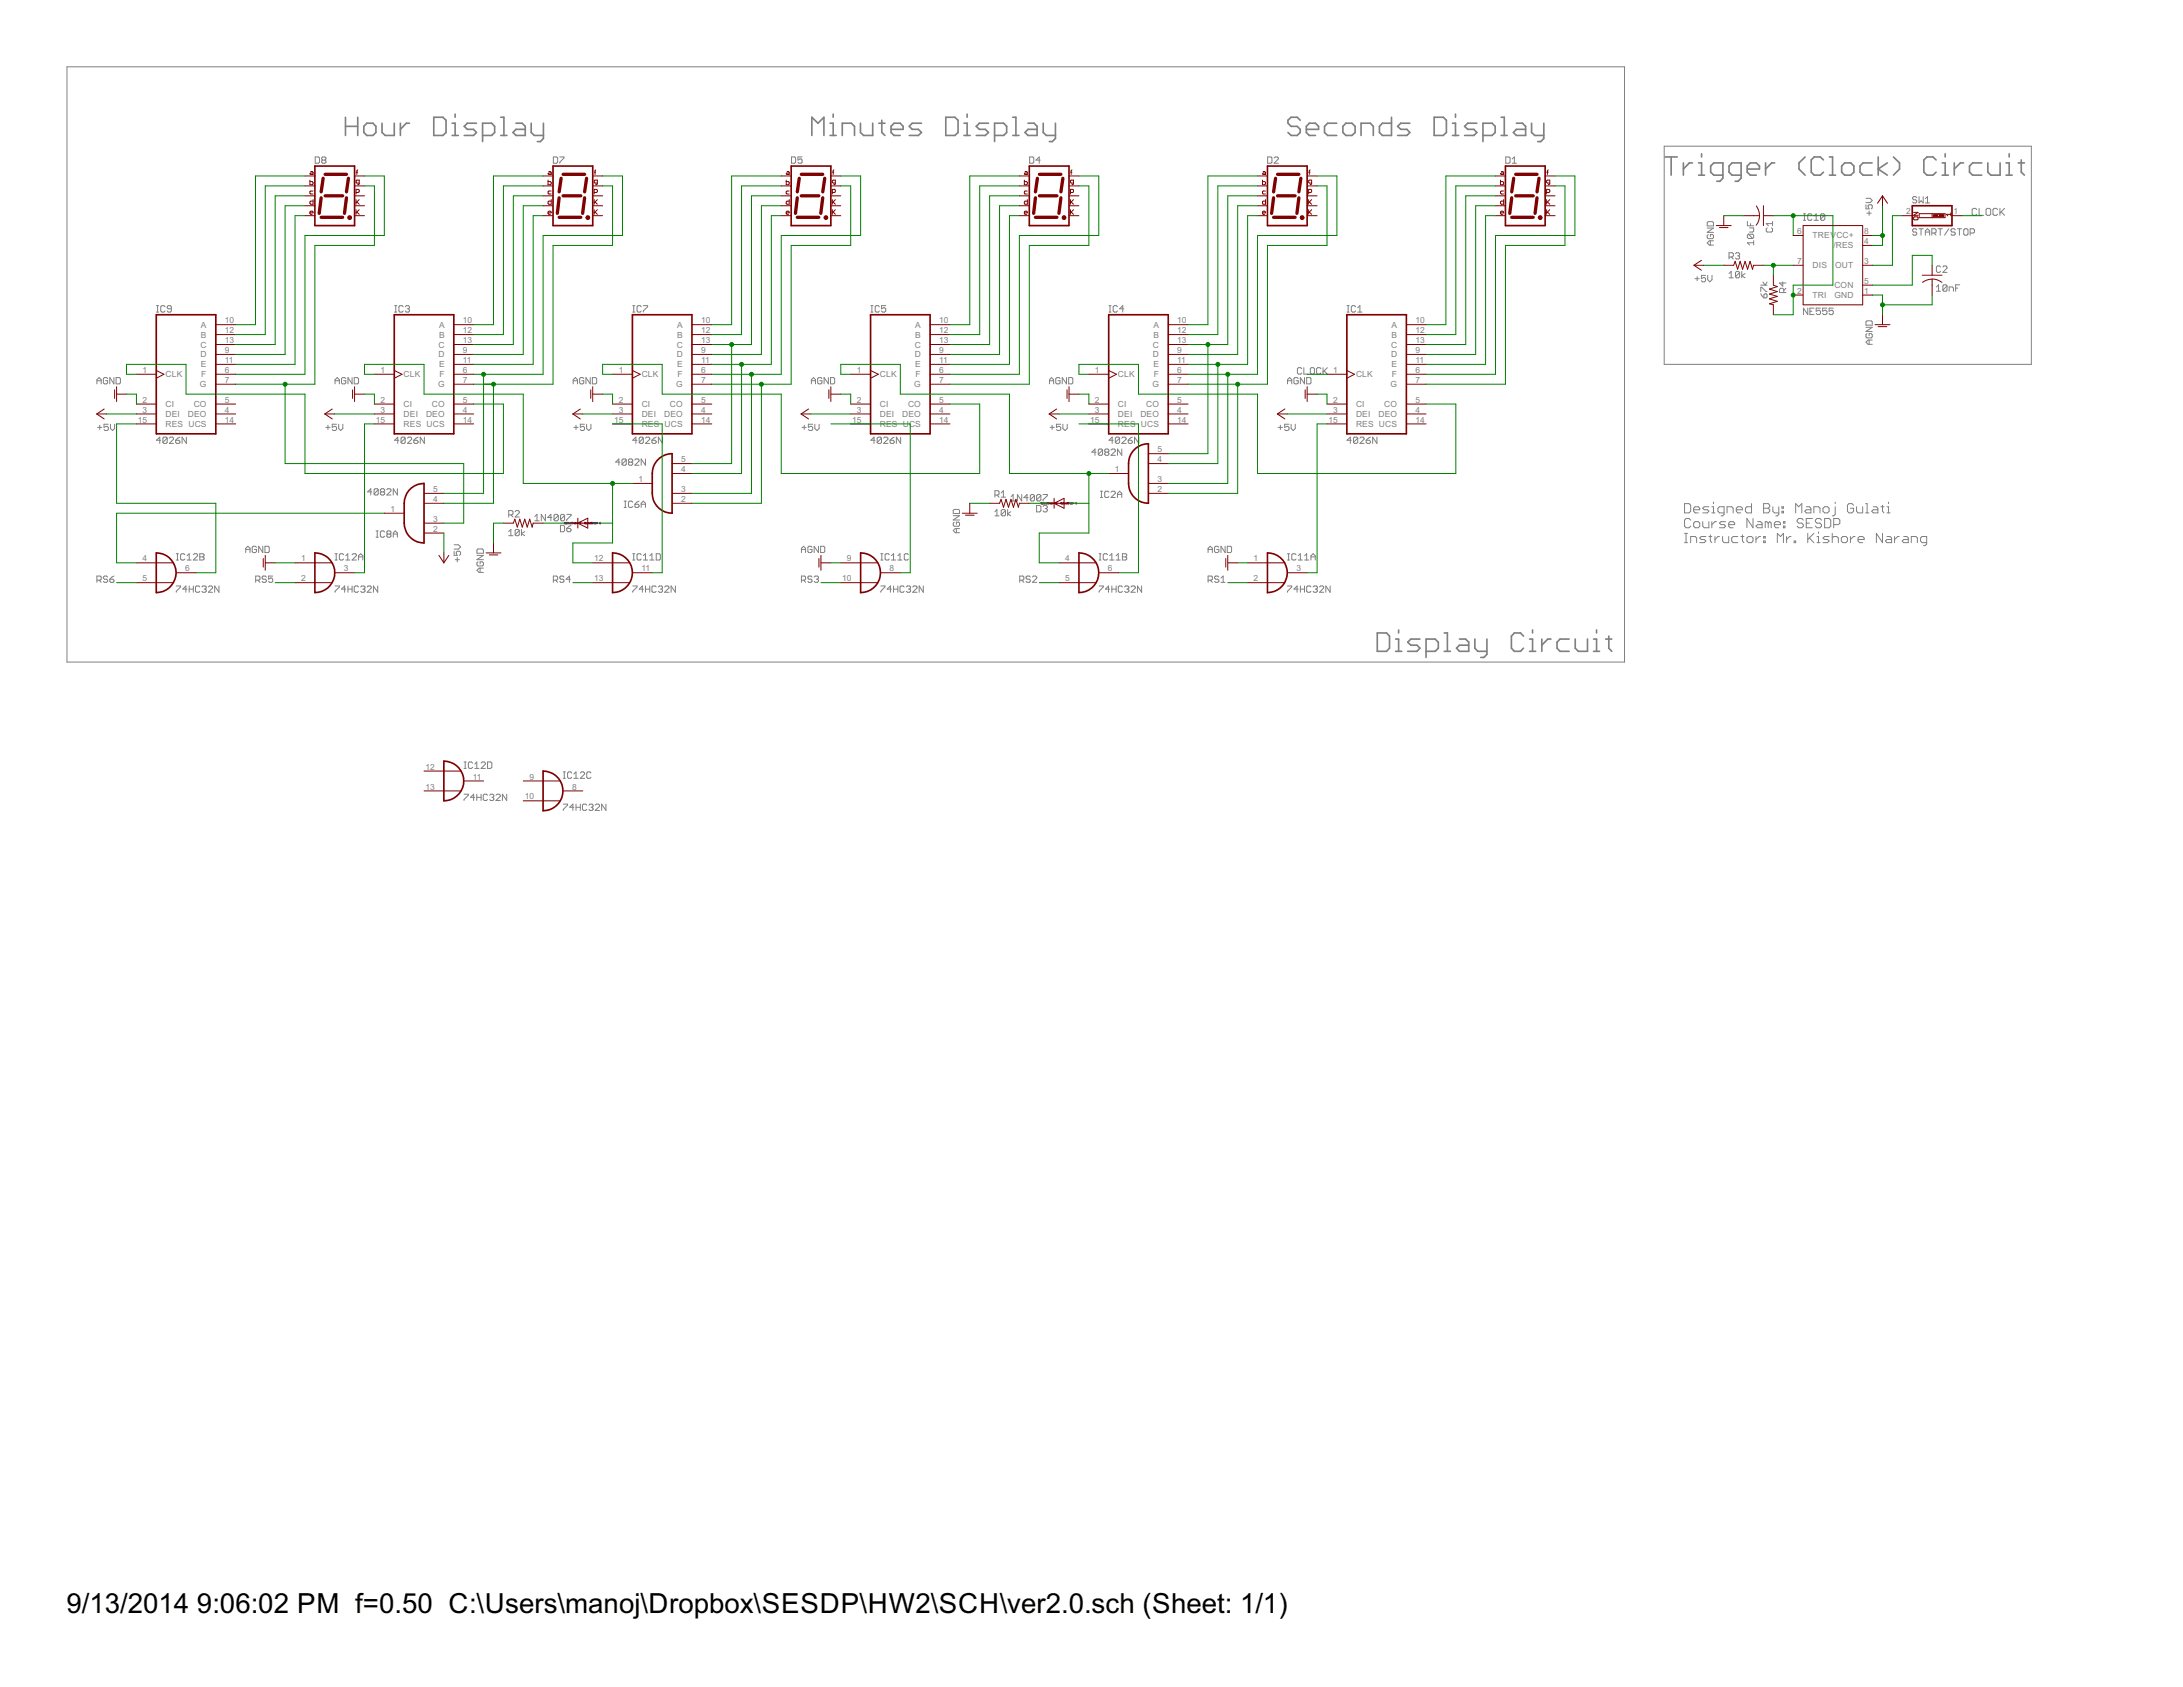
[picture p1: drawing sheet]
<svg xmlns="http://www.w3.org/2000/svg" width="279mm" height="216mm" viewBox="0 0 279 216" stroke-linecap="round" stroke-linejoin="round" font-family="sans-serif">
<defs><g id="words">
<g font-size="4">
<text x="8.5" y="206.4">9/13/2014</text>
<text x="25.2" y="206.4">9:06:02 PM f=0.50 C:\Users\manoj\Dropbox\SESDP\HW2\SCH\ver2.0.sch (Sheet: 1/1)</text>
</g>
<g font-size="1.2" fill="#808080">
<text x="230" y="30">6</text>
<text x="238.6" y="30">8</text>
<text x="244" y="27.4">2</text>
<text x="250" y="27.4">1</text>
<text x="230" y="33.8">7</text>
<text x="232" y="30.5">TREVCC+</text>
<text x="232" y="34.3">DIS</text>
<text x="234.7" y="31.8">/RES</text>
<text x="234.9" y="34.3">OUT</text>
<text x="238.6" y="33.8">3</text>
<text x="238.6" y="31.2">4</text>
<text x="25.7" y="41.9">A</text>
<text x="28.8" y="41.4">10</text>
<text x="56.2" y="41.9">A</text>
<text x="59.3" y="41.4">10</text>
<text x="86.7" y="41.9">A</text>
<text x="89.7" y="41.4">10</text>
<text x="117.1" y="41.9">A</text>
<text x="120.2" y="41.4">10</text>
<text x="147.6" y="41.9">A</text>
<text x="150.7" y="41.4">10</text>
<text x="178.1" y="41.9">A</text>
<text x="181.2" y="41.4">10</text>
<text x="230" y="37.6">2</text>
<text x="232" y="38.1">TRI</text>
<text x="234.8" y="38.1">GND</text>
<text x="234.8" y="36.9">CON</text>
<text x="238.6" y="37.6">1</text>
<text x="238.6" y="36.3">5</text>
<text x="18.2" y="47.7">1</text>
<text x="25.7" y="45.7">D</text>
<text x="25.7" y="44.5">C</text>
<text x="25.7" y="47">E</text>
<text x="25.7" y="43.2">B</text>
<text x="28.8" y="47.7">6</text>
<text x="28.8" y="45.2">9</text>
<text x="28.8" y="46.5">11</text>
<text x="28.8" y="42.7">12</text>
<text x="28.8" y="43.9">13</text>
<text x="48.7" y="47.7">1</text>
<text x="56.1" y="45.7">D</text>
<text x="56.1" y="44.5">C</text>
<text x="56.2" y="47">E</text>
<text x="56.2" y="43.2">B</text>
<text x="59.3" y="47.7">6</text>
<text x="59.3" y="45.2">9</text>
<text x="59.3" y="46.5">11</text>
<text x="59.3" y="42.7">12</text>
<text x="59.3" y="43.9">13</text>
<text x="79.2" y="47.7">1</text>
<text x="86.6" y="45.7">D</text>
<text x="86.6" y="44.5">C</text>
<text x="86.7" y="47">E</text>
<text x="86.7" y="43.2">B</text>
<text x="89.7" y="47.7">6</text>
<text x="89.7" y="45.2">9</text>
<text x="89.7" y="46.5">11</text>
<text x="89.7" y="42.7">12</text>
<text x="89.7" y="43.9">13</text>
<text x="109.7" y="47.7">1</text>
<text x="117.1" y="45.7">D</text>
<text x="117.1" y="44.5">C</text>
<text x="117.1" y="47">E</text>
<text x="117.1" y="43.2">B</text>
<text x="120.2" y="47.7">6</text>
<text x="120.2" y="45.2">9</text>
<text x="120.2" y="46.5">11</text>
<text x="120.2" y="42.7">12</text>
<text x="120.2" y="43.9">13</text>
<text x="140.1" y="47.7">1</text>
<text x="147.6" y="45.7">D</text>
<text x="147.6" y="44.5">C</text>
<text x="147.6" y="47">E</text>
<text x="147.6" y="43.2">B</text>
<text x="150.7" y="47.7">6</text>
<text x="150.7" y="45.2">9</text>
<text x="150.7" y="46.5">11</text>
<text x="150.7" y="42.7">12</text>
<text x="150.7" y="43.9">13</text>
<text x="170.6" y="47.7">1</text>
<text x="178" y="45.7">D</text>
<text x="178" y="44.5">C</text>
<text x="178.1" y="47">E</text>
<text x="178.1" y="43.2">B</text>
<text x="181.2" y="47.7">6</text>
<text x="181.2" y="45.2">9</text>
<text x="181.2" y="46.5">11</text>
<text x="181.2" y="42.7">12</text>
<text x="181.2" y="43.9">13</text>
<text x="18.2" y="51.5">2</text>
<text x="18.2" y="52.8">3</text>
<text x="21.2" y="48.3">CLK</text>
<text x="21.2" y="52.1">CI</text>
<text x="21.2" y="53.4">DEI</text>
<text x="24" y="53.4">DEO</text>
<text x="24.8" y="52.1">CO</text>
<text x="25.6" y="49.6">G</text>
<text x="25.8" y="48.3">F</text>
<text x="28.8" y="52.8">4</text>
<text x="28.8" y="51.5">5</text>
<text x="28.8" y="49">7</text>
<text x="48.7" y="51.5">2</text>
<text x="48.7" y="52.8">3</text>
<text x="51.7" y="48.3">CLK</text>
<text x="51.7" y="52.1">CI</text>
<text x="51.7" y="53.4">DEI</text>
<text x="54.5" y="53.4">DEO</text>
<text x="55.3" y="52.1">CO</text>
<text x="56.1" y="49.6">G</text>
<text x="56.2" y="48.3">F</text>
<text x="59.3" y="52.8">4</text>
<text x="59.3" y="51.5">5</text>
<text x="59.3" y="49">7</text>
<text x="79.2" y="51.5">2</text>
<text x="79.2" y="52.8">3</text>
<text x="82.1" y="48.3">CLK</text>
<text x="82.1" y="52.1">CI</text>
<text x="82.1" y="53.4">DEI</text>
<text x="85" y="53.4">DEO</text>
<text x="85.7" y="52.1">CO</text>
<text x="86.5" y="49.6">G</text>
<text x="86.7" y="48.3">F</text>
<text x="89.7" y="52.8">4</text>
<text x="89.7" y="51.5">5</text>
<text x="89.7" y="49">7</text>
<text x="109.7" y="51.5">2</text>
<text x="109.7" y="52.8">3</text>
<text x="112.6" y="48.3">CLK</text>
<text x="112.6" y="52.1">CI</text>
<text x="112.6" y="53.4">DEI</text>
<text x="115.5" y="53.4">DEO</text>
<text x="116.2" y="52.1">CO</text>
<text x="117" y="49.6">G</text>
<text x="117.2" y="48.3">F</text>
<text x="120.2" y="52.8">4</text>
<text x="120.2" y="51.5">5</text>
<text x="120.2" y="49">7</text>
<text x="140.1" y="51.5">2</text>
<text x="140.1" y="52.8">3</text>
<text x="143.1" y="48.3">CLK</text>
<text x="143.1" y="52.1">CI</text>
<text x="143.1" y="53.4">DEI</text>
<text x="146" y="53.4">DEO</text>
<text x="146.7" y="52.1">CO</text>
<text x="147.5" y="49.6">G</text>
<text x="147.7" y="48.3">F</text>
<text x="150.7" y="52.8">4</text>
<text x="150.7" y="51.5">5</text>
<text x="150.7" y="49">7</text>
<text x="170.6" y="51.5">2</text>
<text x="170.6" y="52.8">3</text>
<text x="173.6" y="48.3">CLK</text>
<text x="173.6" y="52.1">CI</text>
<text x="173.6" y="53.4">DEI</text>
<text x="176.4" y="53.4">DEO</text>
<text x="177.2" y="52.1">CO</text>
<text x="178" y="49.6">G</text>
<text x="178.1" y="48.3">F</text>
<text x="181.2" y="52.8">4</text>
<text x="181.2" y="51.5">5</text>
<text x="181.2" y="49">7</text>
<text x="17.6" y="54.1">15</text>
<text x="21.2" y="54.6">RES UCS</text>
<text x="28.8" y="54.1">14</text>
<text x="48.1" y="54.1">15</text>
<text x="51.7" y="54.6">RES UCS</text>
<text x="59.3" y="54.1">14</text>
<text x="78.6" y="54.1">15</text>
<text x="82.1" y="54.6">RES</text>
<text x="85.1" y="54.6">UCS</text>
<text x="87.2" y="59.2">5</text>
<text x="89.7" y="54.1">14</text>
<text x="109.1" y="54.1">15</text>
<text x="112.6" y="54.6">RES UCS</text>
<text x="120.2" y="54.1">14</text>
<text x="139.5" y="54.1">15</text>
<text x="143.1" y="54.6">RES</text>
<text x="146" y="54.6">UCS</text>
<text x="148.1" y="59.2">4</text>
<text x="148.1" y="57.9">5</text>
<text x="150.7" y="54.1">14</text>
<text x="170" y="54.1">15</text>
<text x="173.6" y="54.6">RES UCS</text>
<text x="181.2" y="54.1">14</text>
<text x="50" y="65.5">1</text>
<text x="55.4" y="64.2">4</text>
<text x="55.4" y="63">5</text>
<text x="81.7" y="61.7">1</text>
<text x="87.2" y="64.2">2</text>
<text x="87.2" y="63">3</text>
<text x="87.2" y="60.4">4</text>
<text x="142.7" y="60.4">1</text>
<text x="148.1" y="63">2</text>
<text x="148.1" y="61.7">3</text>
<text x="18.2" y="71.8">4</text>
<text x="38.5" y="71.8">1</text>
<text x="55.4" y="68">2</text>
<text x="55.4" y="66.8">3</text>
<text x="76.1" y="71.8">12</text>
<text x="108.4" y="71.8">9</text>
<text x="136.3" y="71.8">4</text>
<text x="160.5" y="71.8">1</text>
<text x="18.2" y="74.4">5</text>
<text x="23.7" y="73.1">6</text>
<text x="38.5" y="74.4">2</text>
<text x="44" y="73.1">3</text>
<text x="76.1" y="74.4">13</text>
<text x="82.1" y="73.1">11</text>
<text x="107.8" y="74.4">10</text>
<text x="113.9" y="73.1">8</text>
<text x="136.3" y="74.4">5</text>
<text x="141.8" y="73.1">6</text>
<text x="160.5" y="74.4">2</text>
<text x="165.9" y="73.1">3</text>
<text x="54.5" y="98.5">12</text>
<text x="54.5" y="101">13</text>
<text x="60.5" y="99.8">11</text>
<text x="67.8" y="99.8">9</text>
<text x="73.2" y="101">8</text>
<text x="67.2" y="102.3">10</text>
</g>
</g></defs>
<g fill="none" stroke="#800080" stroke-width=".13">
<path d="M72.4 66.9h-.1l.1 .1h-.1M72.5 67h.1v-.1h-.1v.2M72.6 66.9v.1M72.7 66.8h.1M72.9 66.9l-.1 .1h.1M73 67h.1l-.1-.1v.1M73.2 66.8l.1 .1-.1 .1zM73.3 66.9v.1M73.4 66.9l-.1 .1M73.6 66.8v.2h-.1v-.1h.1M73.7 67h.1v-.1l-.1 .1h.1M73.9 66.9v.1"/>
<path d="M73.9 66.9h.1M74.2 66.9h.1l-.1 .1h.1M74.9 66.9h-.1l.1 .1h-.1M75 67h.1v-.1h-.1v.2M75.2 67h.1M75.2 66.9v.1M75.2 66.8h.1M75.4 66.9l-.1 .1h.1M75.5 67h.1v-.1l-.1 .1h.1M75.7 66.8l.1 .1v.1h-.1zM75.9 66.9v.1M75.9 66.9h.1"/>
<path d="M76.2 66.8v.2h-.1v-.1h.1M76.2 67h.1v-.1l-.1 .1h.1M76.4 66.9v.1M76.5 66.9l-.1 .1M76.8 67h.1M76.8 66.9v-.1v.2M133.3 64.3l-.1 .1 .1 .1h-.1M133.4 64.5l.1-.1h-.1v.2M133.6 64.5h.1M133.6 64.4v.1M133.6 64.3h.1M133.9 64.4h-.2l.2 .1"/>
<path d="M133.9 64.4h.1h-.1l.1 .1M134.1 64.3h.1v.2h-.1zM134.3 64.4v.1M134.4 64.4h-.1M134.6 64.3v.2h-.2l.2-.1M134.6 64.4h.1h-.1l.1 .1M134.8 64.4v.1M134.9 64.4h-.1M135.1 64.3h.2l-.2 .2h.2M135.9 64.3h-.1v.1l.1 .1h-.1M136 64.5l.1-.1h-.1v.2M136.1 64.5h.1"/>
<path d="M136.1 64.4l.1 .1M136.2 64.3h.1M136.4 64.4h-.1l.1 .1M136.4 64.4h.2h-.1h-.1l.1 .1M136.6 64.3h.1v.2h-.1zM136.8 64.4v.1M136.9 64.4h-.1M137.1 64.3v.2h-.1l.1-.1M137.2 64.4h.1h-.1l.1 .1M137.4 64.4v.1M137.5 64.4h-.1M137.7 64.5h.1"/>
<path d="M137.7 64.4l.1-.1v.2"/>
</g>
<g fill="none" stroke="#808080" stroke-width=".13">
<path d="M8.6 8.6h199.3v76.1h-199.3zM213 18.7h47v27.9h-47zM20 39.9h.3M20 39.1h.3M20.2 39.1v.8M21.1 39.3l-.1-.2h-.3l-.1 .2v.5l.1 .1h.3l.1-.1M21.9 39.5h-.4l-.1-.1 .1-.3h.3l.1 .2v.5l-.1 .1h-.3l-.1-.1M40.3 20.1h.4l.2 .1v.6l-.2 .1h-.4zM41.3 20.5l-.1 .1 .1 .3h.3l.1-.1v-.2l-.1-.1M41.3 20.5l-.1-.2 .1-.2h.3l.1 .1-.1 .3M41.3 20.5h.3M50.5 39.9h.3"/>
<path d="M50.5 39.1h.3M50.7 39.1v.8M51.6 39.3l-.1-.2h-.3l-.1 .2v.5l.1 .1h.3l.1-.1M51.9 39.3l.1-.2h.3l.1 .2-.1 .2M52.1 39.5h.2M52.3 39.5l.1 .2-.1 .2h-.3l-.1-.1M70.8 20.1h.4l.2 .1v.6l-.2 .1h-.4zM71.6 20.1h.6v.1l-.6 .6v.1M81 39.9h.3M81 39.1h.3M81.1 39.1v.8M82.1 39.3l-.2-.2h-.2l-.2 .2v.5l.2 .1h.2l.2-.1"/>
<path d="M82.3 39.1h.6v.2l-.6 .5v.1M101.3 20.1h.4l.1 .1v.6l-.1 .1h-.4zM102.7 20.1h-.6v.4l.3-.2h.1l.2 .2v.3l-.2 .1h-.2l-.2-.1M111.5 39.9h.2M111.5 39.1h.2M111.6 39.1v.8M112.5 39.3l-.1-.2h-.3l-.1 .2v.5l.1 .1h.3l.1-.1M113.4 39.1h-.6v.4l.3-.1 .3 .1v.3l-.2 .1h-.2l-.2-.1M131.8 20.1h.4l.1 .1v.6l-.1 .1h-.4zM133.1 20.5h-.5l.4-.4v.8M141.9 39.9h.3M141.9 39.1h.3"/>
<path d="M142.1 39.1v.8M143 39.3l-.1-.2h-.3l-.1 .2v.5l.1 .1h.3l.1-.1M143.8 39.5h-.5l.4-.4v.8M162.2 20.1h.5l.1 .1v.6l-.1 .1h-.5zM163.1 20.2l.1-.1h.3l.1 .1v.1l-.5 .6h.5M172.4 39.9h.3M172.4 39.1h.3M172.6 39.1v.8M173.5 39.3l-.1-.2h-.3l-.1 .2v.5l.1 .1h.3l.1-.1M173.8 39.9h.5M173.8 39.4l.3-.3v.8M192.7 20.1h.4l.2 .1v.6l-.2 .1h-.4z"/>
<path d="M193.5 20.9h.6M193.5 20.3l.3-.2v.8M216.9 35.7h.6M217.2 35.4v.5M218.3 35.2h-.5v.5l.2-.2 .3 .2v.2l-.1 .2h-.3l-.1-.2M218.5 29.2h.8l-.8 .5h.8M218.6 35.2v.6l.2 .3 .3-.3v-.6M218.6 30l-.1 .1v.3l.1 .1h.6l.1-.1v-.3l-.1-.1h-.3v.3M218.6 28.4h.6l.1 .1v.4h-.8v-.4zM218.9 30.8v.6M219.3 30.8h-.5l-.3 .3 .3 .3h.5M221.3 35l.3-.3v.9"/>
<path d="M221.3 35.6h.5M221.3 32.9h.4l.1-.2v-.2l-.1-.2h-.4v.8M221.6 32.9l.2 .2M222.1 32.5l.1-.2h.3l.2 .2-.2 .2M222.4 32.7h.1M222.5 32.7l.2 .2-.2 .2h-.3l-.1-.1M222.7 34.9v.5l-.2 .2h-.3l-.1-.2M222.7 34.9l-.2-.2h-.3l-.1 .2v.5M222.7 34.9l-.6 .5M222.9 34.7v.9M223.4 35l-.5 .3 .5 .3M223.6 28.3v.6h.9"/>
<path d="M223.8 30h.5l.2 .1v.3l-.2 .1M223.8 30l-.2 .1v.3l.2 .1h.5M223.8 30l.5 .5M223.9 29.2h.6v.4l-.2 .1h-.4M224 28.6v.3M224.5 31.1h-.9l.3 .2M224.5 30.8v.5M225.4 37.6l.4 .5M225.4 37.3v-.5h.1l.5 .5h.2M225.4 36.5h.8M225.6 36.1l.3 .4 .3-.4M225.8 37.7l.1-.1 .3 .1v.3l-.2 .1h-.2z"/>
<path d="M226.2 29.2l-.1 .1v.3l.1 .1h.5l.2-.1v-.3l-.2-.1M226.9 28.3v.6M226.9 28.6h-.8l.2 .3M228.2 36.1v.5l-.4-.4h.8M228.3 37.4v-.4l-.1-.1h-.3l-.1 .1v.4h.8M228.6 36.9l-.3 .3M230.8 28.2h.3M230.8 27.4h.3M230.9 27.4v.8M231.4 39.4v.9l-.6-.9v.9M231.6 39.8h.3M231.9 27.5l-.1-.1h-.3l-.1 .1v.5l.1 .2h.3l.1-.2"/>
<path d="M232.2 39.4h-.6v.9h.6M232.2 27.6l.3-.2v.8M232.2 28.2h.5M233 39.4h-.5v.4l.2-.1 .3 .1v.3l-.1 .2h-.3l-.1-.2M233.6 27.5l-.2-.1h-.3l-.1 .1v.5M233.6 27.5v.5l-.2 .2h-.3l-.1-.2M233.6 27.5l-.6 .5M233.8 39.4h-.5v.4l.4-.1 .1 .1v.3l-.1 .2h-.3l-.1-.2M234.6 39.4h-.5v.4l.3-.1 .2 .1v.3l-.1 .2h-.3l-.1-.2M238.8 26.2v.5h.4l-.1-.2 .1-.3h.3l.1 .1v.3l-.1 .1M238.8 25.4h.6l.2 .3-.2 .2h-.6M239 27.3h.5"/>
<path d="M239.2 27v.6M245.3 29.4l-.1-.1h-.3l-.1 .2 .1 .2h.3l.1 .3-.1 .1h-.3l-.1-.1M245.3 25.3l-.1-.1h-.3l-.1 .1 .1 .3h.3l.1 .1-.1 .3h-.3l-.1-.2M245.6 29.3h.5M245.6 25.2v.8l.3-.3 .2 .3v-.8M245.9 29.3v.8M246.4 29.7h.6M246.4 30.1v-.6l.3-.2 .3 .2v.6M246.4 26h.6M246.4 25.4l.3-.2v.8M247.2 29.8h.4l.2-.1v-.3l-.2-.1h-.4v.8M247.5 29.8l.3 .3"/>
<path d="M247.8 36.7l.3-.3v.9M247.8 37.3h.6M248.1 29.3h.5M248.3 29.3v.8M248.4 34.2l-.2-.2h-.2l-.2 .2v.5l.2 .2h.2l.2-.2M248.7 34.2l.1-.2h.3l.1 .2v.1l-.5 .6h.5M249.2 36.6v.5l-.1 .2h-.3l-.1-.2M249.2 36.6l-.1-.2h-.3l-.1 .2v.5M249.2 36.6l-.5 .5M249.4 29.3l-.5 .8M249.5 37.3v-.6h.4l.1 .2v.4M250.3 29.4l-.2-.1h-.3l-.1 .2 .1 .2h.3l.2 .3-.2 .1h-.3l-.1-.1"/>
<path d="M250.3 36.9h.3M250.5 29.3h.6M250.8 29.3v.8M250.8 36.4h-.5v.9M251.5 29.3h.2l.2 .1v.6l-.2 .1h-.2l-.2-.1v-.6zM252.2 29.8h.4l.1-.1v-.3l-.1-.1h-.4v.8M253 26.8l-.1-.1h-.3l-.2 .1v.6l.2 .2h.3l.1-.2M253.3 26.7v.9h.6M254.3 26.7h.3l.2 .1v.6l-.2 .2h-.3l-.1-.2v-.6zM255.7 26.8l-.2-.1h-.3l-.1 .1v.6l.1 .2h.3l.2-.2M256 26.7v.9M256.1 27.1l.5 .5"/>
<path d="M256.6 26.7l-.6 .6M12.4 48.7h.6M12.4 49.1v-.5l.3-.3 .3 .3v.5M12.5 54.7h.5M12.8 54.4v.6M13.8 48.5l-.2-.2h-.2l-.2 .2v.5l.2 .1h.2l.2-.1v-.3h-.3M13.9 54.3h-.6v.4l.3-.1 .3 .1v.3l-.2 .1h-.3l-.1-.1M14.1 54.3v.5l.3 .3 .3-.3v-.5M14.6 48.3v.8l-.5-.8v.8M14.9 48.3h.4l.1 .2v.5l-.1 .1h-.4zM20.6 56.3h-.6l.4-.4v.8M21.4 56.1l-.1-.2h-.3l-.2 .2v.5"/>
<path d="M21.4 56.1v.5l-.1 .1h-.3l-.2-.1M21.4 56.1l-.6 .5M21.7 56.1l.1-.2h.3l.1 .2v.1l-.5 .5h.5M22.5 56.3h.4l.1 .3-.1 .1h-.3l-.1-.1zM23 55.9l-.5 .4M23.9 55.9v.8l-.6-.8v.8M41.7 54.7h.5M42 54.4v.6M42.9 48.7h.5M42.9 49.1v-.5l.3-.3 .2 .3v.5M43.1 54.3h-.6v.4l.3-.1 .3 .1v.3l-.2 .1h-.2l-.2-.1M43.3 54.3v.5l.3 .3 .3-.3v-.5"/>
<path d="M44.3 48.5l-.2-.2h-.3l-.1 .2v.5l.1 .1h.3l.2-.1v-.3h-.3M45.1 48.3v.8l-.6-.8v.8M45.3 48.3h.4l.2 .2v.5l-.2 .1h-.4zM51.1 56.3h-.6l.4-.4v.8M51.9 56.1l-.2-.2h-.2l-.2 .2v.5M51.9 56.1v.5l-.2 .1h-.2l-.2-.1M51.9 56.1l-.6 .5M52.2 56.1l.1-.2h.3l.1 .2v.1l-.5 .5h.5M53 56.3h.4l.1 .3-.1 .1h-.3l-.1-.1zM53.5 55.9l-.5 .4M54.3 55.9v.8l-.5-.8v.8M73.4 48.7h.5"/>
<path d="M73.4 49.1v-.5l.2-.3 .3 .3v.5M73.4 54.7h.6M73.7 54.4v.6M74.7 48.5l-.1-.2h-.3l-.1 .2v.5l.1 .1h.3l.1-.1v-.3h-.2M74.8 54.3h-.5v.4l.4-.1 .1 .1v.3l-.1 .1h-.3l-.1-.1M75.1 54.3v.5l.3 .3 .2-.3v-.5M75.5 48.3v.8l-.5-.8v.8M75.8 48.3h.4l.2 .2v.5l-.2 .1h-.4zM79.3 59.1h-.5l.4-.4v.8M80.2 58.9l-.2-.2h-.2l-.2 .2v.5M80.2 58.9v.5l-.2 .1h-.2l-.2-.1M80.2 58.9l-.6 .5"/>
<path d="M80.6 59.1h.2M80.6 59.1l-.2-.1 .2-.3h.2l.2 .2v.1l-.2 .1M80.6 59.1l-.2 .2 .2 .2h.2l.2-.1v-.1l-.2-.2M81.3 58.9l.1-.2h.3l.1 .2v.1l-.5 .5h.5M81.5 56.3h-.5l.4-.4v.8M82.3 56.1l-.1-.2h-.3l-.1 .2v.5M82.3 56.1v.5l-.1 .1h-.3l-.1-.1M82.3 56.1l-.5 .5M82.6 56.1l.2-.2h.2l.2 .2v.1l-.6 .5h.6M82.6 58.7v.8l-.5-.8v.8M83.4 56.3h.4l.2 .3-.2 .1h-.2l-.2-.1zM84 55.9l-.6 .4"/>
<path d="M84.8 55.9v.8l-.5-.8v.8M102.7 54.7h.5M102.9 54.4v.6M103.8 48.7h.6M103.8 49.1v-.5l.3-.3 .3 .3v.5M104 54.3h-.5v.4l.2-.1 .3 .1v.3l-.1 .1h-.3l-.1-.1M104.3 54.3v.5l.3 .3 .2-.3v-.5M105.2 48.5l-.1-.2h-.3l-.2 .2v.5l.2 .1h.3l.1-.1v-.3h-.3M106 48.3v.8l-.5-.8v.8M106.3 48.3h.4l.1 .2v.5l-.1 .1h-.4zM112 56.3h-.5l.4-.4v.8M112.8 56.1l-.1-.2h-.3l-.1 .2v.5"/>
<path d="M112.8 56.1v.5l-.1 .1h-.3l-.1-.1M112.8 56.1l-.5 .5M113.1 56.1l.1-.2h.3l.1 .2v.1l-.5 .5h.5M113.9 56.3h.4l.1 .3-.1 .1h-.3l-.1-.1zM114.4 55.9l-.5 .4M115.3 55.9v.8l-.6-.8v.8M134.3 48.7h.6M134.3 49.1v-.5l.3-.3 .3 .3v.5M134.4 54.7h.5M134.7 54.4v.6M135.7 48.5l-.1-.2h-.3l-.2 .2v.5l.2 .1h.3l.1-.1v-.3h-.3M135.8 54.3h-.6v.4l.3-.1 .3 .1v.3l-.2 .1h-.2l-.2-.1"/>
<path d="M136 54.3v.5l.3 .3 .3-.3v-.5M136.5 48.3v.8l-.5-.8v.8M136.8 48.3h.4l.1 .2v.5l-.1 .1h-.4zM140.3 57.9h-.6l.4-.4v.8M141.1 57.6l-.1-.1h-.3l-.1 .1v.5M141.1 57.6v.5l-.1 .2h-.3l-.1-.2M141.1 57.6l-.5 .5M141.5 57.9h.3M141.5 57.9l-.1-.2 .1-.2h.3l.1 .1-.1 .3M141.5 57.9l-.1 .1 .1 .3h.3l.1-.2-.1-.2M142.2 57.6l.1-.1h.3l.1 .1v.1l-.5 .6h.5M142.5 56.3h-.6l.4-.4v.8"/>
<path d="M143.3 56.1l-.1-.2h-.3l-.2 .2v.5M143.3 56.1v.5l-.1 .1h-.3l-.2-.1M143.3 56.1l-.6 .5M143.6 56.1l.1-.2h.3l.1 .2v.1l-.5 .5h.5M143.6 57.5v.8l-.6-.8v.8M144.4 56.3h.4l.1 .3-.1 .1h-.3l-.1-.1zM144.9 55.9l-.2 .2-.3 .2M145.8 55.9v.8l-.6-.8v.8M163.6 54.7h.5M163.9 54.4v.6M164.8 49.1v-.5l.3-.3 .2 .3v.5M164.8 48.7h.5"/>
<path d="M165 54.3h-.6v.4l.4-.1 .2 .1v.3l-.2 .1h-.3l-.1-.1M165.2 54.3v.5l.3 .3 .3-.3v-.5M166.2 48.5l-.2-.2h-.3l-.1 .2v.5l.1 .1h.3l.2-.1v-.3h-.3M166.6 47.2l-.1-.1h-.3l-.1 .1v.5l.1 .2h.3l.1-.2M166.9 47.1v.8h.5M167 48.3v.8l-.6-.8v.8M167.2 48.3h.5l.1 .2v.5l-.1 .1h-.5zM167.8 47.1h.3l.1 .1v.5l-.1 .2h-.3l-.1-.2v-.5zM169.1 47.2l-.2-.1h-.2l-.2 .1v.5l.2 .2h.2l.2-.2M169.3 47.1v.8M169.5 47.5l.4 .4M169.9 47.1l-.6 .5"/>
<path d="M173 56.3h-.6l.4-.4v.8M173.8 56.1l-.2-.2h-.2l-.2 .2v.5M173.8 56.1v.5l-.2 .1h-.2l-.2-.1M173.8 56.1l-.6 .5M174.1 56.1l.1-.2h.3l.1 .2v.1l-.5 .5h.5M174.9 56.3h.4l.1 .3-.1 .1h-.3l-.1-.1zM175.4 55.9l-.5 .4M176.2 55.9v.8l-.5-.8v.8M238.8 41.9h.8l-.8 .5h.8M239 42.7l-.2 .1v.3l.2 .1h.5l.1-.1v-.3l-.1-.1h-.3v.3M239 41.1h.5l.1 .1v.4h-.8v-.4zM239.2 43.5v.6"/>
<path d="M239.6 43.5h-.5l-.3 .3 .3 .3h.5M12.4 74.3h.4l.2-.2v-.2l-.2-.2h-.4v.8M12.7 74.3l.3 .2M13.8 73.9l-.2-.2h-.2l-.2 .2 .2 .2h.2l.2 .2v.1l-.2 .1h-.2l-.2-.1M14.1 74.1h.4l.1 .3-.1 .1h-.3l-.1-.1zM14.6 73.7l-.5 .4M22.6 75h.5v.1l-.5 .6v.1M22.6 71.7h.2M22.6 70.9h.2M22.7 70.9v.8M23.7 71l-.2-.1h-.2l-.2 .1v.5l.2 .2h.2l.2-.2M23.9 75.4h-.5l.4-.4v.8"/>
<path d="M23.9 71.1l.3-.2v.8M23.9 71.7h.6M24.2 75.4h.5M24.2 75v.8M24.7 75v.8M24.7 71l.2-.1h.3l.1 .1v.1l-.6 .6h.6M25.6 75.1l-.2-.1h-.2l-.2 .1v.6l.2 .1h.2l.2-.1M25.6 70.9h.4l.1 .1-.1 .3 .1 .1v.1l-.1 .2h-.4zM25.6 71.3h.4M25.8 75.1l.2-.1h.2l.2 .1-.2 .3M26.1 75.4h.1M26.2 75.4l.2 .1v.2l-.2 .1h-.2l-.2-.1"/>
<path d="M26.7 75.1l.1-.1h.3l.1 .1v.1l-.5 .6h.5M28 75v.8l-.5-.8v.8M31.5 70.3h.5M31.5 70.7v-.5l.2-.3 .3 .3v.5M32.7 74.3h.4l.2-.2v-.2l-.2-.2h-.4v.8M32.8 70l-.1-.1h-.3l-.1 .1v.6l.1 .1h.3l.1-.1v-.3h-.2M33 74.3l.3 .2M33.6 69.9v.8l-.5-.8v.8M33.9 69.9h.4l.2 .1v.6l-.2 .1h-.4zM34.1 73.9l-.1-.2h-.3l-.2 .2 .2 .2h.3l.1 .2v.1l-.1 .1h-.3l-.2-.1M34.9 73.7h-.5v.4l.2-.1h.2l.1 .1v.3l-.1 .1h-.3l-.1-.1M42.9 75h.5v.1l-.5 .6v.1"/>
<path d="M42.9 71.7h.3M42.9 70.9h.3M43 70.9v.8M44 71l-.2-.1h-.2l-.2 .1v.5l.2 .2h.2l.2-.2M44.3 75.4h-.6l.4-.4v.8M44.3 71.7h.5M44.3 71.1l.2-.2v.8M44.5 75v.8M44.5 75.4h.6M45.1 75v.8M45.1 71l.1-.1h.3l.1 .1v.1l-.5 .6h.5M45.9 75.1l-.2-.1h-.2l-.2 .1v.6l.2 .1h.2l.2-.1"/>
<path d="M45.9 71.7v-.6l.3-.2 .2 .2v.6M45.9 71.3h.5M46.2 75.1l.1-.1h.3l.1 .1-.1 .3M46.4 75.4h.2M46.6 75.4l.1 .1v.2l-.1 .1h-.3l-.1-.1M47 75.1l.1-.1h.3l.1 .1v.1l-.5 .6h.5M47.6 62.9h-.5l.4-.4v.9M48.1 68.7h.3M48.1 67.9h.3M48.3 67.9v.8M48.3 75v.8l-.5-.8v.8M48.4 62.7l-.1-.2h-.3l-.1 .2v.5"/>
<path d="M48.4 62.7v.5l-.1 .2h-.3l-.1-.2M48.4 62.7l-.5 .5M48.8 62.9h.3M48.8 62.9l-.1-.1v-.1l.1-.2h.3l.1 .2v.1l-.1 .1M48.8 62.9l-.1 .2v.1l.1 .2h.3l.1-.2v-.1l-.1-.2M49.2 68.1l-.1-.2h-.3l-.1 .2v.5l.1 .1h.3l.1-.1M49.5 62.7l.1-.2h.3l.1 .2v.1l-.5 .6h.5M49.6 68.3l-.1-.1 .1-.3h.3l.1 .2-.1 .2M49.6 68.3l-.1 .2 .1 .2h.3l.1-.1-.1-.3M49.6 68.3h.3M50.3 68.7v-.5l.3-.3 .3 .3v.5M50.3 68.3h.6"/>
<path d="M50.9 62.5v.9l-.6-.9v.9M58.1 70.5v.6h.4l-.1-.4 .1-.2h.3l.1 .2v.3l-.1 .1M58.1 69.7h.6l.2 .3-.2 .3h-.6M58.3 71.6h.5M58.5 71.4v.5M61 71.1h.9l-.9 .5h.9M61.2 71.9l-.2 .1v.3l.2 .1h.5l.2-.1v-.3l-.2-.1h-.3v.3M61.2 70.3h.5l.2 .1v.4h-.9v-.4zM61.4 72.7v.6M61.9 72.7h-.6l-.3 .3 .3 .3h.6M65.1 68l.3-.2v.8M65.1 68.6h.6"/>
<path d="M65.1 65.9h.4l.2-.1v-.3l-.2-.2h-.4v.9M65.4 65.9l.3 .3M65.9 65.5l.2-.2h.2l.2 .2v.1l-.6 .6h.6M66.5 67.9v.5l-.2 .2h-.2l-.2-.2M66.5 67.9l-.2-.1h-.2l-.2 .1v.5M66.5 67.9l-.6 .5M66.7 67.8v.8M67.2 68l-.5 .3 .5 .3M68.5 66.1l.2-.3v.9M68.5 66.7h.5M69.8 65.8v.9l-.5-.9v.9M70.6 66.2h-.5l.4-.4v.9"/>
<path d="M70.8 74.3h.4l.2-.2v-.2l-.2-.2h-.4v.8M71.1 74.3l.3 .2M71.5 66v.5l-.2 .2h-.3l-.1-.2M71.5 66l-.2-.2h-.3l-.1 .2v.5M71.5 66l-.6 .5M71.7 67.2h.4l.2 .2v.5l-.2 .2h-.4zM72.2 73.9l-.1-.2h-.3l-.2 .2 .2 .2h.3l.1 .2-.1 .2h-.3l-.2-.1M72.3 66v.5l-.2 .2h-.2l-.2-.2M72.3 66l-.2-.2h-.2l-.2 .2v.5M72.3 66l-.6 .5M72.5 67.6h.5l.1 .3-.1 .2h-.3l-.2-.2zM72.5 65.8h.6v.2l-.6 .5v.2"/>
<path d="M73 74.1h-.5l.4-.4v.8M73.1 67.2l-.6 .4M79.9 64.1h.3M79.9 64.9h.3M80 64.1v.8M81 64.3l-.2-.2h-.2l-.2 .2v.5l.2 .1h.2l.2-.1M81 75h.5v.1l-.5 .6v.1M81 71.7h.3M81 70.9h.3M81.1 70.9v.8M81.3 64.5h.4l.1 .3-.1 .1h-.3l-.1-.1zM81.8 64.1l-.3 .2-.2 .2"/>
<path d="M82.1 64.9v-.5l.2-.3 .3 .3v.5M82.1 71l-.2-.1h-.2l-.2 .1v.5l.2 .2h.2l.2-.2M82.1 64.5h.5M82.3 71.1l.3-.2v.8M82.3 75.4h-.5l.4-.4v.8M82.3 71.7h.6M82.6 75v.8M82.6 75.4h.6M83.2 75v.8M83.2 71.1l.2-.2v.8M83.2 71.7h.5M84 75.1l-.2-.1h-.2l-.2 .1v.6l.2 .1h.2l.2-.1"/>
<path d="M84 70.9h.4l.1 .1v.5l-.1 .2h-.4zM84.3 75.1l.1-.1h.3l.1 .1-.1 .3M84.5 75.4h.2M84.7 75.4l.1 .1-.1 .3h-.3l-.1-.1M85.1 75.1l.1-.1h.3l.1 .1v.1l-.5 .6h.5M86.4 75v.8l-.5-.8v.8M102.6 70.3h.5M102.6 70.7v-.5l.2-.3 .3 .3v.5M102.6 74.3h.4l.1-.2v-.2l-.1-.2h-.4v.8M102.8 74.3l.3 .2M103.9 70l-.1-.1h-.3l-.1 .1v.6l.1 .1h.3l.1-.1v-.3h-.2M103.9 73.9l-.1-.2h-.3l-.1 .2 .1 .2h.3l.1 .2-.1 .2h-.3l-.1-.1"/>
<path d="M104.2 73.9l.2-.2h.2l.2 .2-.2 .2M104.5 74.1h.1M104.6 74.1l.2 .2v.1l-.2 .1h-.2l-.2-.1M104.8 69.9v.8l-.6-.8v.8M105 69.9h.4l.2 .1v.6l-.2 .1h-.4zM112.7 75h.6v.1l-.6 .6v.1M112.7 71.7h.3M112.7 70.9h.3M112.9 70.9v.8M113.8 71l-.1-.1h-.3l-.1 .1v.5l.1 .2h.3l.1-.2M114.1 75.4h-.6l.5-.4v.8M114.1 71.1l.3-.2v.8"/>
<path d="M114.1 71.7h.5M114.4 75.4h.5M114.4 75v.8M114.9 75v.8M114.9 71.1l.3-.2v.8M114.9 71.7h.5M115.7 75.1l-.1-.1h-.3l-.1 .1v.6l.1 .1h.3l.1-.1M116 75.1l.1-.1h.3l.1 .1-.1 .3M116.3 75.4h.1M116.3 71l-.2-.1h-.2l-.2 .1v.5l.2 .2h.2l.2-.2M116.4 75.4l.1 .1-.1 .3h-.3l-.1-.1M116.8 75.1l.2-.1h.2l.2 .1v.1l-.6 .6h.6"/>
<path d="M118.2 75v.8l-.6-.8v.8M122 66h.8l-.8 .5h.8M122.1 66.8l-.1 .2v.2l.1 .2h.6l.1-.2v-.2l-.1-.2h-.3v.3M122.1 65.2h.6l.1 .1v.4h-.8v-.4zM122.4 67.6v.6M122.8 67.6h-.5l-.3 .3 .3 .3h.5M127.3 65.5l.3-.3v.8M127.3 66h.6M127.3 63.4h.4l.2-.2v-.3l-.2-.1h-.4v.8M127.6 63.4l.3 .2M128.1 63.1l.3-.3v.8M128.1 63.6h.6"/>
<path d="M128.7 65.3v.6l-.1 .1h-.3l-.2-.1M128.7 65.3l-.1-.1h-.3l-.2 .1v.6M128.7 65.3l-.6 .6M129 65.2v.8M129.4 65.5l-.4 .2 .4 .3M129.4 63.6l.3-.3v.8M129.4 64.1h.5M130.5 74.3h.4l.1-.2v-.2l-.1-.2h-.4v.8M130.8 63.3v.8l-.6-.8v.8M130.8 74.3l.2 .2M131.6 63.7h-.6l.4-.4v.8M131.9 73.9l-.2-.2h-.2l-.2 .2 .2 .2h.2l.2 .2-.2 .2h-.2l-.2-.1"/>
<path d="M132.1 73.9l.2-.2h.2l.2 .2v.1l-.6 .5h.6M132.4 63.4v.6l-.1 .1h-.3l-.1-.1M132.4 63.4l-.1-.1h-.3l-.1 .1v.6M132.4 63.4l-.5 .6M132.7 64.7h.4l.1 .1v.6l-.1 .1h-.4zM133.2 63.4v.6l-.1 .1h-.3l-.1-.1M133.2 63.4l-.1-.1h-.3l-.1 .1v.6M133.2 63.4l-.5 .6M133.5 63.3h.5v.1l-.5 .6v.1M133.5 64.8l.1-.1h.3l.1 .1-.1 .3M133.8 65.1h.1M133.9 65.1l.1 .1-.1 .3h-.3l-.1-.1"/>
<path d="M140.7 75h.5v.1l-.5 .6v.1M140.7 71.7h.2M140.7 70.9h.2M140.8 70.9v.8M140.8 63.7h.3M140.8 62.9h.3M141 62.9v.8M141.8 71l-.2-.1h-.2l-.2 .1v.5l.2 .2h.2l.2-.2M141.9 63l-.1-.1h-.3l-.1 .1v.5l.1 .2h.3l.1-.2M142 75.4h-.5l.4-.4v.8M142 71.1l.3-.2v.8M142 71.7h.6"/>
<path d="M142.2 63l.1-.1h.3l.1 .1v.1l-.5 .6h.5M142.3 75.4h.6M142.3 75v.8M142.9 75v.8M142.9 71.1l.2-.2v.8M142.9 71.7h.5M143 63.7v-.6l.3-.2 .3 .2v.6M143 63.3h.6M143.7 75.1l-.2-.1h-.2l-.2 .1v.6l.2 .1h.2l.2-.1M143.7 70.9h.4l.1 .1-.1 .3 .1 .2-.1 .2h-.4zM143.7 71.3h.4M143.9 75.1l.2-.1h.2l.2 .1-.2 .3"/>
<path d="M144.2 75.4h.1M144.3 75.4l.2 .1v.2l-.2 .1h-.2l-.2-.1M144.8 75.1l.1-.1h.3l.1 .1v.1l-.5 .6h.5M146.1 75v.8l-.5-.8v.8M154.6 74.3h.4l.2-.2v-.2l-.2-.2h-.4v.8M154.6 70.7v-.5l.3-.3 .3 .3v.5M154.6 70.3h.6M154.9 74.3l.3 .2M156 70l-.1-.1h-.3l-.2 .1v.6l.2 .1h.3l.1-.1v-.3h-.3M156 73.9l-.1-.2h-.3l-.2 .2 .2 .2h.3l.1 .2v.1l-.1 .1h-.3l-.2-.1M156.3 74.5h.5M156.3 74l.2-.3v.8"/>
<path d="M156.8 69.9v.8l-.5-.8v.8M157.1 69.9h.4l.1 .1v.6l-.1 .1h-.4zM164.8 75h.5v.1l-.5 .6v.1M164.8 71.7h.3M164.8 70.9h.3M164.9 70.9v.8M165.9 71l-.2-.1h-.2l-.2 .1v.5l.2 .2h.2l.2-.2M166.2 71.1l.2-.2v.8M166.2 75.4h-.6l.4-.4v.8M166.2 71.7h.5M166.4 75v.8M166.4 75.4h.6"/>
<path d="M167 75v.8M167 71.1l.2-.2v.8M167 71.7h.5M167.8 75.1l-.1-.1h-.3l-.2 .1v.6l.2 .1h.3l.1-.1M167.8 71.7v-.6l.3-.2 .2 .2v.6M167.8 71.3h.5M168.1 75.1l.1-.1h.3l.1 .1-.1 .3M168.3 75.4h.2M168.5 75.4l.1 .1v.2l-.1 .1h-.3l-.1-.1M168.9 75.1l.1-.1h.3l.1 .1v.1l-.5 .6h.5M170.2 75v.8l-.5-.8v.8M215.6 64.5h.6l.2 .2v.7l-.2 .2h-.6z"/>
<path d="M215.6 69.4h.4M215.6 68.3h.4M215.8 68.3v1.1M216.4 66.6l-.2-.2h-.4l-.2 .2v.7l.2 .2h.4l.2-.2M216.4 69.4v-.7h.6l.1 .2v.5M216.8 65.2h.8v-.2l-.2-.1h-.4l-.2 .1v.4l.2 .2h.4M217 66.8h.4l.2 .2v.3l-.2 .2h-.4l-.2-.2v-.3zM217.9 66.8v.5l.2 .2h.6v-.7M218.3 68.7h-.6l-.1 .2 .1 .1h.4l.2 .2-.2 .2h-.5M218.7 64.9h-.6l-.2 .1 .2 .2h.4l.2 .2-.2 .2h-.6M218.7 68.7h.4M218.9 68.5v.7l.2 .2"/>
<path d="M219.1 64.9h.2v.7M219.1 65.6h.4M219.1 66.8v.7M219.3 64.3v.2M219.5 68.7v.7M219.7 66.8h-.2l-.4 .3M220.1 68.7h-.2l-.4 .3M220.5 68.7v.5l.2 .2h.6v-.7M220.7 65.6h-.6l-.2-.2v-.4l.2-.1h.6v.9l-.2 .2h-.2M220.9 66.8h-.6l-.2 .2 .2 .1h.4l.2 .2-.2 .2h-.6M221 65.6v-.7h.6l.2 .1v.6M221.3 67.1h.7v-.1l-.2-.2h-.4l-.1 .2v.3l.1 .2h.4"/>
<path d="M222.2 65.2h.8v-.2l-.2-.1h-.4l-.2 .1v.4l.2 .2h.4M222.4 68.7h-.6l-.2 .2v.3l.2 .2h.6M222.8 68.7h.4M223 68.5v.7l.2 .2M223.8 68.7h.4l.2 .2v.3l-.2 .2h-.4l-.2-.2v-.3zM224.2 64.5v1.1h-.6l-.2-.2v-.4l.2-.1h.6M224.4 66.4v1.1l-.8-1.1v1.1M224.7 68.7v.7M225 66.8h.3l.2 .2v.5h-.5l-.3-.2 .3-.2h.5M225.3 68.7h-.2l-.4 .3M225.7 64.5h.6l.2 .2v.2l-.2 .1 .2 .2v.2l-.2 .2h-.6zM225.7 68.7h.2v.2h-.2z"/>
<path d="M225.7 69.2h.2v.2h-.2zM225.7 65h.6M226.3 67l-.2-.2h-.2v.7M226.3 67v.5M226.3 67l.2-.2 .2 .2v.5M226.9 64.9v.5l.2 .2h.6M227.1 67.1h.8v-.1l-.2-.2h-.4l-.2 .2v.3l.2 .2h.4M227.5 69.4v-1.1l.4 .4 .4-.4v1.1M227.7 64.9v.9l-.2 .2h-.2M228.1 65.4h.2v.2h-.2zM228.1 64.9h.2v.1h-.2zM228.3 66.8h.2v.2h-.2z"/>
<path d="M228.3 67.3h.2v.2h-.2zM228.7 68.7v.7M229.2 68.7h-.2l-.3 .3M229.6 69.2h.2v.2h-.2zM229.8 65.6v-1.1l.4 .4 .4-.4v1.1M230.8 66.6l-.2-.2h-.4l-.2 .2v.2l.2 .2h.4l.2 .1v.2l-.2 .2h-.4l-.2-.2M231.2 64.9h.4l.2 .1v.6h-.6l-.2-.2 .2-.2h.6M231.2 67h.4M231.4 68.3v1.1M231.6 68.9l.6 .5M232 66.4h-.8v1.1h.8M232.2 65.6v-.7h.5l.2 .1v.6"/>
<path d="M232.2 68.3l-.8 .7M232.6 69.4h.3M232.6 68.7h.1v.7M232.7 68.1v.2M233.1 66.6l-.2-.2h-.3l-.3 .2v.2l.3 .2h.3l.2 .1v.2l-.2 .2h-.3l-.3-.2M233.3 65l.2-.1h.4l.2 .1v.4l-.2 .2h-.4l-.2-.2zM233.5 66.4h.6l.2 .2v.7l-.2 .2h-.6zM234.1 68.7h-.6l-.2 .2 .2 .1h.4l.2 .2-.2 .2h-.6M234.5 68.9l.2-.2h.4l.2 .2v.5M234.5 68.3v1.1M234.7 67.1h.6l.2-.1v-.4l-.2-.2h-.6v1.1M234.9 64.9v.9l-.2 .2h-.2"/>
<path d="M234.9 64.3v.2M235.7 68.9l.2-.2h.4l.2 .2v.3l-.2 .2h-.4l-.2-.2zM236.8 68.7v.7M237.2 64.7l-.2-.2h-.4l-.1 .2v.7l.1 .2h.4l.2-.2v-.4h-.4M237.4 68.7h-.2l-.4 .3M237.6 64.9v.5l.2 .2h.6v-.7M237.8 69h.8v-.1l-.2-.2h-.4l-.2 .2v.3l.2 .2h.4M238.8 65.6h.4M238.8 64.5h.2v1.1M239.8 64.9h.4l.1 .1v.6h-.5l-.2-.2 .2-.2h.5M240.7 64.9h.4M240.9 64.7v.7l.2 .2"/>
<path d="M240.9 68.3v1.1l-.7-1.1v1.1M241.5 65.6h.4M241.5 64.9h.2v.7M241.5 68.7h.4l.2 .2v.5h-.6l-.2-.2 .2-.2h.6M241.7 64.3v.2M242.5 68.7v.7M243.1 68.7h-.2l-.4 .3M243.6 68.7h.5l.1 .2v.5h-.6l-.1-.2 .1-.2h.6M244.6 69.4v-.7h.6l.2 .2v.5M246.6 69.4h-.6l-.2-.2v-.3l.2-.2h.6v.9l-.2 .2h-.2M59.4 98.3h.3M59.4 97.5h.3"/>
<path d="M59.5 97.5v.8M60.5 97.7l-.2-.2h-.2l-.2 .2v.5l.2 .1h.2l.2-.1M60.8 97.8l.2-.3v.8M60.8 98.3h.5M61.6 97.7l.1-.2h.3l.1 .2v.1l-.5 .5h.5M62.4 97.5h.4l.1 .2v.5l-.1 .1h-.4zM72.1 99.6h.3M72.1 98.8h.3M72.2 98.8v.8M73.2 98.9l-.2-.1h-.2l-.2 .1v.6l.2 .1h.2l.2-.1M73.4 99.1l.3-.3v.8M73.4 99.6h.6"/>
<path d="M74.3 98.9l.1-.1h.3l.1 .1v.2l-.5 .5h.5M75.6 98.9l-.1-.1h-.3l-.1 .1v.6l.1 .1h.3l.1-.1M59.4 101.6h.5v.2l-.5 .5v.1M60.7 102h-.5l.4-.4v.8M61 102h.6M61 101.6v.8M61.6 101.6v.8M62.4 101.8l-.1-.2h-.3l-.2 .2v.5l.2 .1h.3l.1-.1M62.7 101.8l.1-.2h.3l.1 .2-.1 .2M62.9 102h.2M63.1 102l.1 .2-.1 .2h-.3l-.1-.1M63.5 101.8l.1-.2h.3l.1 .2v.1l-.5 .5h.5"/>
<path d="M64.9 101.6v.8l-.6-.8v.8M72.1 102.9h.5v.1l-.5 .6v.1M73.4 103.3h-.5l.4-.4v.8M73.7 102.9v.8M73.7 103.3h.6M74.3 102.9v.8M75.1 103l-.1-.1h-.3l-.2 .1v.6l.2 .1h.3l.1-.1M75.4 103l.1-.1h.3l.1 .1-.1 .3M75.6 103.3h.2M75.8 103.3l.1 .2-.1 .2h-.3l-.1-.1M76.2 103l.1-.1h.3l.1 .1v.2l-.5 .5h.5M77.6 102.9v.8l-.6-.8v.8"/>
</g>
<g fill="none" stroke="#808080" stroke-width=".21">
<path d="M44.2 15v2.3M44.2 16.2h1.6M45.8 15v2.3M46.9 15.8h.8l.4 .4v.8l-.4 .3h-.8l-.3-.3v-.8zM48.9 15.8v1.2l.4 .3h1.2v-1.5M51.2 15.8v1.5M52.4 15.8h-.4l-.8 .8M55.5 15h1.2l.4 .4v1.6l-.4 .3h-1.2zM57.9 17.3h.8M57.9 15.8h.4v1.5M58.3 14.6v.4M61 15.8h-1.2l-.4 .4 .4 .4h.8l.4 .4-.4 .3h-1.2"/>
<path d="M61.8 17.3h1.1l.4-.3v-.8l-.4-.4h-1.1v2.3M64.1 17.3h.8M64.1 15h.4v2.3M66 15.8h.8l.4 .4v1.1h-1.2l-.3-.3 .3-.4h1.2M68 15.8v1.2l.4 .3h1.2M69.6 15.8v1.9l-.4 .4h-.4M103.9 17.3v-2.3l.8 .8 .8-.8v2.3M106.2 17.3h.8M106.2 15.8h.4v1.5M106.6 14.6v.4M107.8 17.3v-1.5h1.2l.4 .4v1.1M110.1 15.8v1.2l.4 .3h1.2v-1.5"/>
<path d="M112.5 15.8h.8M112.9 15.4v1.6l.4 .3M114 16.6h1.6v-.4l-.4-.4h-.8l-.4 .4v.8l.4 .3h.8M117.9 15.8h-1.1l-.4 .4 .4 .4h.7l.4 .4-.4 .3h-1.1M121.1 15h1.1l.4 .4v1.6l-.4 .3h-1.1zM123.4 17.3h.8M123.4 15.8h.4v1.5M123.8 14.6v.4M126.5 15.8h-1.2l-.4 .4 .4 .4h.8l.4 .4-.4 .3h-1.2M127.3 17.3h1.2l.3-.3v-.8l-.3-.4h-1.2v2.3M129.6 17.3h.8M129.6 15h.4v2.3"/>
<path d="M131.6 15.8h.8l.3 .4v1.1h-1.1l-.4-.3 .4-.4h1.1M133.5 15.8v1.2l.4 .3h1.2M135.1 15.8v1.9l-.4 .4h-.4M166.4 15.4l-.4-.4h-.8l-.4 .4v.4l.4 .4h.8l.4 .4v.4l-.4 .3h-.8l-.4-.3M167.2 16.6h1.6v-.4l-.4-.4h-.8l-.4 .4v.8l.4 .3h.8M171.1 15.8h-1.2l-.4 .4v.8l.4 .3h1.2M172.3 15.8h.7l.4 .4v.8l-.4 .3h-.7l-.4-.3v-.8zM174.2 17.3v-1.5h1.2l.4 .4v1.1M178.1 15v2.3h-1.2l-.3-.3v-.8l.3-.4h1.2M180.4 15.8h-1.1l-.4 .4 .4 .4h.8l.3 .4-.3 .3h-1.2M183.6 15h1.1l.4 .4v1.6l-.4 .3h-1.1zM185.9 17.3h.8"/>
<path d="M185.9 15.8h.4v1.5M186.3 14.6v.4M189 15.8h-1.1l-.4 .4 .4 .4h.7l.4 .4-.4 .3h-1.1M189.8 17.3h1.2l.4-.3v-.8l-.4-.4h-1.2v2.3M192.1 17.3h.8M192.1 15h.4v2.3M194.1 15.8h.8l.4 .4v1.1h-1.2l-.4-.3 .4-.4h1.2M196 15.8v1.2l.4 .3h1.2M197.6 15.8v1.9l-.4 .4h-.4M217.8 19.7v.4M249 19.7v.4M257.2 19.7v.4"/>
<path d="M213.1 20.1h1.6M213.9 20.1v2.3M215.5 20.8v1.6M216.6 20.8h-.4l-.7 .8M217.4 20.8h.4v1.6M217.4 22.4h.8M220.5 22.4h-1.1l-.5-.4v-.7l.5-.5h1.1v2l-.4 .4h-.4M222.8 22.4h-1.1l-.4-.4v-.7l.4-.5h1.1v2l-.3 .4h-.4M223.6 21.6h1.6v-.3l-.4-.5h-.8l-.4 .5v.7l.4 .4h.8M226 20.8v1.6M227.1 20.8h-.3l-.8 .8M231 20.1l-.7 .7v.8l.7 .8"/>
<path d="M233.4 20.5l-.4-.4h-.8l-.4 .4v1.5l.4 .4h.8l.4-.4M234.1 20.1h.4v2.3M234.1 22.4h.8M236.1 20.8h.8l.4 .5v.7l-.4 .4h-.8l-.4-.4v-.7zM239.6 20.8h-1.2l-.3 .5v.7l.3 .4h1.2M240.4 20.1v2.3M241.6 20.8l-1.2 .8 1.2 .8M242.3 20.1l.8 .7v.8l-.8 .8M247.8 20.5l-.4-.4h-.8l-.4 .4v1.5l.4 .4h.8l.4-.4M248.6 20.8h.4v1.6M248.6 22.4h.8M250.1 20.8v1.6"/>
<path d="M251.3 20.8h-.4l-.8 .8M253.6 20.8h-1.1l-.4 .5v.7l.4 .4h1.1M254.4 20.8v1.2l.4 .4h1.2v-1.6M256.8 20.8h.4v1.6M256.8 22.4h.7M258.3 20.8h.8M258.7 20.5v1.5l.4 .4M176.3 81h1.2l.3 .4v1.6l-.3 .4h-1.2zM178.6 83.4h.8M178.6 81.8h.4v1.6M179 80.6v.4M181.7 81.8h-1.1l-.4 .4 .4 .4h.8l.3 .4-.3 .4h-1.2"/>
<path d="M182.5 83.4h1.2l.4-.4v-.8l-.4-.4h-1.2v2.3M184.8 83.4h.8M184.8 81h.5v2.4M186.8 81.8h.8l.4 .4v1.2h-1.2l-.4-.4 .4-.4h1.2M188.8 81.8v1.2l.3 .4h1.2M190.3 81.8v1.9l-.4 .4h-.4M195 81.4l-.4-.4h-.8l-.4 .4v1.6l.4 .4h.8l.4-.4M195.8 83.4h.8M195.8 81.8h.4v1.6M196.2 80.6v.4M197.3 81.8v1.6M198.5 81.8h-.4l-.8 .8"/>
<path d="M200.8 81.8h-1.1l-.4 .4v.8l.4 .4h1.1M201.6 81.8v1.2l.4 .4h1.2v-1.6M204 83.4h.7M204 81.8h.3v1.6M204.3 80.6v.4M205.5 81.8h.8M205.9 81.4v1.6l.4 .4"/>
</g>
<g fill="none" stroke="#800000" stroke-width=".21">
<path d="M40.3 21.3h5.1v7.6h-5.1zM70.8 21.3h5.1v7.6h-5.1zM101.3 21.3h5v7.6h-5zM131.7 21.3h5.1v7.6h-5.1zM162.2 21.3h5.1v7.6h-5.1zM192.7 21.3h5.1v7.6h-5.1zM244.8 26.3h5v2.6h-5zM20 40.3h7.6v15.2h-7.6zM50.5 40.3h7.6v15.2h-7.6zM80.9 40.3h7.7v15.2h-7.7zM84.1 59a2.52 2.52 0 0 1 1.9-.9v7.6a2.54 2.54 0 0 1-2.5-2.6v-2.5a2.47 2.47 0 0 1 .6-1.6zM111.4 40.3h7.6v15.2h-7.6z"/>
<path d="M141.9 40.3h7.6v15.2h-7.6zM145 57.7a2.52 2.52 0 0 1 2-.9v7.6a2.54 2.54 0 0 1-2.6-2.5v-2.6a2.47 2.47 0 0 1 .6-1.6zM172.4 40.3h7.6v15.2h-7.6zM20 70.8a2.54 2.54 0 0 1 2.5 2.5 2.54 2.54 0 0 1-2.5 2.5zM40.3 70.8a2.54 2.54 0 0 1 2.5 2.5 2.54 2.54 0 0 1-2.5 2.5zM52.3 62.8a2.52 2.52 0 0 1 2-.9v7.6a2.54 2.54 0 0 1-2.6-2.5v-2.6a2.8 2.8 0 0 1 .6-1.6zM78.4 70.8a2.54 2.54 0 0 1 2.5 2.5 2.54 2.54 0 0 1-2.5 2.5zM110.2 70.8a2.54 2.54 0 0 1 2.5 2.5 2.54 2.54 0 0 1-2.5 2.5zM138.1 70.8a2.54 2.54 0 0 1 2.5 2.5 2.54 2.54 0 0 1-2.5 2.5zM162.2 70.8a2.54 2.54 0 0 1 2.6 2.5 2.54 2.54 0 0 1-2.6 2.5zM56.8 97.4a2.54 2.54 0 0 1 2.6 2.5 2.54 2.54 0 0 1-2.6 2.6zM69.5 98.7a2.54 2.54 0 0 1 2.6 2.5 2.54 2.54 0 0 1-2.6 2.6z"/>
</g>
<g fill="none" stroke="#800000" stroke-width=".42">
<path d="M41.1 27.8h2.8M41.1 25.3l-.2 2M41.4 22.8l-.3 1.8M41.6 22.3h2.7M41.6 25.1h2.3M44.3 25.3l-.2 2M44.6 22.8l-.3 1.8M71.6 27.8h2.7M71.6 25.3l-.3 2M71.8 22.8l-.2 1.8M72.1 22.3h2.7M72.1 25.1h2.2"/>
<path d="M74.8 25.3l-.2 2M75.1 22.8l-.3 1.8M102 27.8h2.8M102 25.3l-.2 2M102.3 22.8l-.3 1.8M102.6 22.3h2.7M102.6 25.1h2.2M105.3 25.3l-.2 2M105.6 22.8l-.3 1.8M132.5 27.8h2.8M132.5 25.3l-.2 2M132.8 22.8l-.3 1.8"/>
<path d="M133 22.3h2.8M133 25.1h2.3M135.8 25.3l-.3 2M136 22.8l-.2 1.8M163 27.8h2.8M163 25.3l-.2 2M163.3 22.8l-.3 1.8M163.5 22.3h2.7M163.5 25.1h2.3M166.2 25.3l-.2 2M166.5 22.8l-.3 1.8M193.5 27.8h2.7"/>
<path d="M193.5 25.3l-.3 2M193.7 22.8l-.2 1.8M194 22.3h2.7M194 25.1h2.2M196.7 25.3l-.2 2M197 22.8l-.3 1.8"/>
</g>
<g fill="#800000" stroke="#800000" stroke-width=".13">
<path d="M197 27.7h.3v.3l-.2 .1-.1-.1-.1-.1z" fill-rule="evenodd"/>
<path d="M166.5 27.7h.3l.1 .2-.1 .1-.1 .1-.2-.1z" fill-rule="evenodd"/>
<path d="M136 27.7h.4v.2v.1l-.2 .1-.2-.1z" fill-rule="evenodd"/>
<path d="M105.5 27.7h.4l.1 .2-.1 .1-.2 .1-.2-.1v-.1z" fill-rule="evenodd"/>
<path d="M75.1 27.7h.3v.3l-.2 .1-.1-.1-.1-.1z" fill-rule="evenodd"/>
<path d="M44.6 27.7h.3v.3l-.2 .1-.1-.1-.1-.1z" fill-rule="evenodd"/>
</g>
<g fill="none" stroke="#800000" stroke-width=".13">
<path d="M39 25.1h1.3M39 23.8h1.3M39 22.5h1.3M39 26.3h1.3M39 27.6h1.3M39.7 23.1v.5h.3l.1-.1v-.2l-.1-.1h-.3M39.7 27.2h.4l-.1-.2h-.2l-.1 .1v.2l.1 .1h.2M39.8 21.9h.2l.1 .2v.2h-.3l-.1-.1 .1-.1h.3M40.1 24.4l-.4 .1v.2l.1 .1h.3M40.1 25.5v.6h-.3l-.1-.1v-.2l.1-.1h.3M45.4 25.1h1.3M45.4 23.8h1.3"/>
<path d="M45.4 22.5h1.3M45.4 26.3h1.3M45.4 27.6h1.3M45.6 22h.2M45.6 24.6h.3l.1-.1v-.2l-.1-.1h-.3v.6M45.6 25.5v.6M45.6 26.8v.6M45.7 25.8l.3 .3M45.7 27.1l.3 .3M45.8 21.7l-.1 .1v.5M46 23.4h-.3l-.1-.1v-.2h.4v.4l-.2 .1M46 25.5l-.4 .5"/>
<path d="M46 26.8l-.4 .4M69.5 25.1h1.3M69.5 23.8h1.3M69.5 22.5h1.3M69.5 26.3h1.3M69.5 27.6h1.3M70.1 23.1v.5h.3l.1-.1v-.2l-.1-.1h-.3M70.1 27.2h.4l-.1-.2h-.1l-.2 .1v.2l.2 .1h.1M70.3 21.9h.1l.1 .2v.2h-.2l-.2-.1 .2-.1h.2M70.5 24.4l-.4 .1v.2l.2 .1h.2M70.5 25.5v.6h-.2l-.2-.1v-.2l.2-.1h.2M75.9 25.1h1.2"/>
<path d="M75.9 23.8h1.2M75.9 22.5h1.2M75.9 26.3h1.2M75.9 27.6h1.2M76.1 22h.1M76.1 24.6h.2l.2-.1v-.2l-.2-.1h-.2v.6M76.1 25.5v.6M76.1 26.8v.6M76.2 25.8l.3 .3M76.2 27.1l.3 .3M76.2 21.7v.1v.5M76.5 23.4h-.3l-.1-.1v-.2h.4v.4l-.3 .1"/>
<path d="M76.5 25.5l-.4 .5M76.5 26.8l-.4 .4M100 25.1h1.3M100 23.8h1.3M100 22.5h1.3M100 26.3h1.3M100 27.6h1.3M100.6 23.1v.5h.3l.1-.3-.1-.1h-.3M100.6 27.2h.4l-.1-.2h-.2l-.1 .1v.2l.1 .1h.2M100.7 21.9h.2l.1 .2v.2h-.3l-.1-.1 .1-.1h.3M101 24.4l-.4 .1v.2l.1 .1h.3M101 25.5v.6h-.3l-.1-.1v-.2l.1-.1h.3"/>
<path d="M106.3 25.1h1.3M106.3 23.8h1.3M106.3 22.5h1.3M106.3 26.3h1.3M106.3 27.6h1.3M106.5 22h.2M106.5 24.6h.3l.1-.1-.1-.3h-.3v.6M106.5 25.5v.6M106.5 26.8v.6M106.6 25.8l.3 .3M106.6 27.1l.3 .3M106.7 21.7l-.1 .1v.5"/>
<path d="M106.9 23.4h-.3l-.1-.1v-.2h.4v.4l-.2 .1M106.9 25.5l-.4 .5M106.9 26.8l-.4 .4M130.5 25.1h1.2M130.5 23.8h1.2M130.5 22.5h1.2M130.5 26.3h1.2M130.5 27.6h1.2M131.1 23.1v.5h.3l.1-.3-.1-.1h-.3M131.1 27.2h.4l-.1-.2h-.2l-.1 .1 .1 .3h.2M131.2 21.9h.2l.1 .2v.2h-.3l-.1-.1 .1-.1h.3M131.5 24.4h-.3l-.1 .1 .1 .3h.3"/>
<path d="M131.5 25.5v.6h-.3l-.1-.3 .1-.1h.3M136.8 25.1h1.3M136.8 23.8h1.3M136.8 22.5h1.3M136.8 26.3h1.3M136.8 27.6h1.3M137 22h.2M137 24.6h.3l.1-.1-.1-.3h-.3v.6M137 25.5v.6M137 26.8v.6M137.1 25.8l.3 .3M137.1 27.1l.3 .3"/>
<path d="M137.2 21.7l-.1 .1v.5M137.4 23.4h-.3l-.1-.1 .1-.2h.3v.4l-.2 .1M137.4 25.5l-.4 .5M137.4 26.8l-.4 .4M161 25.1h1.2M161 23.8h1.2M161 22.5h1.2M161 26.3h1.2M161 27.6h1.2M161.6 23.1v.5h.3l.1-.1v-.2l-.1-.1h-.3M161.6 27.2h.4l-.1-.2h-.2l-.1 .1 .1 .3h.2M161.7 21.9h.2l.1 .2v.2h-.3l-.1-.1 .1-.1h.3"/>
<path d="M162 24.4h-.3l-.1 .1 .1 .3h.3M162 25.5v.6h-.3l-.1-.3 .1-.1h.3M167.3 25.1h1.3M167.3 23.8h1.3M167.3 22.5h1.3M167.3 26.3h1.3M167.3 27.6h1.3M167.5 22h.2M167.5 24.6h.3l.1-.1v-.2l-.1-.1h-.3v.6M167.5 25.5v.6M167.5 26.8v.6M167.6 25.8l.3 .3"/>
<path d="M167.6 27.1l.3 .3M167.7 21.7l-.1 .1v.5M167.9 23.4h-.3l-.1-.1 .1-.2h.3v.4l-.2 .1M167.9 25.5l-.4 .5M167.9 26.8l-.4 .4M191.4 25.1h1.3M191.4 23.8h1.3M191.4 22.5h1.3M191.4 26.3h1.3M191.4 27.6h1.3M192 23.1v.5h.3l.1-.1v-.2l-.1-.1h-.3M192 27.2h.4l-.1-.2h-.1l-.2 .1v.2l.2 .1h.1"/>
<path d="M192.2 21.9h.1l.1 .2v.2h-.2l-.2-.1 .2-.1h.2M192.4 25.5v.6h-.2l-.2-.1v-.2l.2-.1h.2M192.4 24.4l-.4 .1v.2l.2 .1h.2M197.8 25.1h1.2M197.8 23.8h1.2M197.8 22.5h1.2M197.8 26.3h1.2M197.8 27.6h1.2M198 22h.2M198 24.6h.2l.2-.1v-.2l-.2-.1h-.2v.6M198 25.5v.6M198 26.8v.6"/>
<path d="M198.1 25.8l.3 .3M198.1 27.1l.3 .3M198.2 21.7l-.1 .1v.5M198.4 23.4h-.3l-.1-.1v-.2h.4v.4l-.2 .1M198.4 25.5l-.4 .5M198.4 26.8l-.4 .4M216.8 34h1.3M216.8 34l1 .6M217.8 33.3l-1 .7M219.7 28.9h1.9M220.1 29.1h1.1M220.6 34h1.3l.2-.6 .3 1.1 .3-1.1 .3 1.1 .4-1.1 .3 1.1 .3-1.1 .3 1.1 .1-.5h1.3"/>
<path d="M220.6 27.6v1.3M224.8 26.4a2.19 2.19 0 0 1 .4 1.2h-2M225.2 27.6a2.1 2.1 0 0 1-.4 1.2M225.7 27.6h1.3M225.7 26.3v2.6M227 35.2v1.3l.5 .2-1 .3 1 .3-1 .3 1 .3-1 .3 1 .4-1 .3 .5 .1v1.3M229.5 30.1h1.3M229.5 34h1.3M229.5 37.8h1.3M230.8 28.9h7.6v10.1h-7.6zM238.4 30.1h1.3M238.4 34h1.3"/>
<path d="M238.4 37.8h1.3M238.4 36.5h1.3M238.4 31.4h1.3M240.9 25.1v1.2M240.9 25.1l.7 .9M240.9 25.1l-.6 .9M243.5 27.6h1.3M244.9 27.2h.6l-.6 .4h.6M245 27.7h.4l.1 .2v.1l-.1 .1h-.4l-.1-.1zM245.6 27.3h3.3v.6h-3.3zM246 35.2h2.6M246.1 36.1a2.06 2.06 0 0 1 1.2-.4v2.1"/>
<path d="M247.3 35.7a2.02 2.02 0 0 1 1.2 .4M247.3 27.3v.6M247.3 34v1.2M248 27.5h.2M248 27.7h.2M249.7 27.4h-.6l.2 .2M249.7 27.2v.4M249.8 27.6h1.3M12.4 53h1.3M12.4 53l.9 .6M13.3 52.3l-.9 .7M14.7 49.9v1.1"/>
<path d="M14.9 50.4h1.3M14.9 49.5v1.9M17.5 47.9h2.5M17.5 51.7h2.5M17.5 53h2.5M17.5 54.3h2.5M20 47.4l1 .5-1 .5M27.6 47.9h2.6M27.6 51.7h2.6M27.6 53h2.6M27.6 49.2h2.6M27.6 45.4h2.6"/>
<path d="M27.6 41.6h2.6M27.6 46.6h2.6M27.6 42.8h2.6M27.6 44.1h2.6M27.6 54.3h2.6M41.6 53h1.2M41.6 53l.9 .6M42.5 52.3l-.9 .7M45.1 49.9v1.1M45.4 50.4h1.3M45.4 49.5v1.9M47.9 47.9h2.6"/>
<path d="M47.9 51.7h2.6M47.9 53h2.6M47.9 54.3h2.6M50.5 47.4l1 .5-1 .5M58.1 47.9h2.5M58.1 51.7h2.5M58.1 53h2.5M58.1 49.2h2.5M58.1 45.4h2.5M58.1 41.6h2.5M58.1 46.6h2.5M58.1 42.8h2.5"/>
<path d="M58.1 44.1h2.5M58.1 54.3h2.5M73.3 53h1.3M73.3 53l1 .6M74.3 52.3l-1 .7M75.6 49.9v1.1M75.9 50.4h1.2M75.9 49.5v1.9M78.4 47.9h2.5M78.4 51.7h2.5M78.4 53h2.5M78.4 54.3h2.5"/>
<path d="M80.9 47.4l1 .5-1 .5M86 59.3h2.6M88.6 47.9h2.5M88.6 51.7h2.5M88.6 53h2.5M88.6 49.2h2.5M88.6 45.4h2.5M88.6 41.6h2.5M88.6 46.6h2.5M88.6 42.8h2.5M88.6 44.1h2.5M88.6 54.3h2.5"/>
<path d="M102.5 53h1.3M102.5 53l1 .6M103.5 52.3l-1 .7M106.1 49.9v1.1M106.3 50.4h1.3M106.3 49.5v1.9M108.9 47.9h2.5M108.9 51.7h2.5M108.9 53h2.5M108.9 54.3h2.5M111.4 47.4l1 .5-1 .5M119 47.9h2.6"/>
<path d="M119 51.7h2.6M119 53h2.6M119 49.2h2.6M119 45.4h2.6M119 41.6h2.6M119 46.6h2.6M119 42.8h2.6M119 44.1h2.6M119 54.3h2.6M134.3 53h1.3M134.3 53l.9 .6M135.2 52.3l-.9 .7"/>
<path d="M136.6 49.9v1.1M136.8 50.4h1.3M136.8 49.5v1.9M139.4 47.9h2.5M139.4 51.7h2.5M139.4 53h2.5M139.4 54.3h2.5M141.9 47.4l1 .5-1 .5M147 59.3h2.5M147 58.1h2.5M149.5 47.9h2.6M149.5 51.7h2.6"/>
<path d="M149.5 53h2.6M149.5 49.2h2.6M149.5 45.4h2.6M149.5 41.6h2.6M149.5 46.6h2.6M149.5 42.8h2.6M149.5 44.1h2.6M149.5 54.3h2.6M163.5 53h1.3M163.5 53l.9 .6M164.4 52.3l-.9 .7M167 49.9v1.1"/>
<path d="M167.3 49.5v1.9M167.3 50.4h1.3M169.8 47.9h2.6M169.8 51.7h2.6M169.8 53h2.6M169.8 54.3h2.6M172.4 47.4l1 .5-1 .5M180 47.9h2.5M180 51.7h2.5M180 53h2.5M180 49.2h2.5M180 45.4h2.5"/>
<path d="M180 41.6h2.5M180 46.6h2.5M180 42.8h2.5M180 44.1h2.5M180 54.3h2.5M240 41.6h1.9M240.4 41.8h1.1M240.9 40.3v1.3M17.5 72h4.7M17.5 74.6h4.7M22.5 73.3h2.6M33.7 71.5v1.1"/>
<path d="M34 72h1.2M34 71.1v1.9M37.8 72h4.7M37.8 74.6h4.7M42.8 73.3h2.6M49.2 65.7h2.5M54.3 63.1h2.5M54.3 64.4h2.5M54.3 67h2.5M54.3 68.2h2.5M56.2 71.1l.6 .9M56.8 70.8v1.2"/>
<path d="M57.4 71.1l-.6 .9M62.2 70.8h1.9M62.6 71h1.1M63.2 69.5v1.3M64.4 67h1.3l.2-.6 .3 1.1 .3-1.1 .3 1.1 .4-1.1 .3 1.1 .3-1.1 .3 1.1 .1-.5h1.3M73.3 67h2.6M74 67l1.2-.7v1.3zM74 66.3v1.3M75.9 72h4.7M75.9 74.6h4.7M80.9 61.9h2.6M80.9 73.3h2.6"/>
<path d="M86 60.6h2.6M86 63.1h2.6M86 64.4h2.6M104.8 71.5v1.1M105.1 72h1.2M105.1 71.1v1.9M107.6 72h4.7M107.6 74.6h4.7M112.7 73.3h2.5M123.2 65.7h1.9M123.6 65.9h1.1M124.1 64.4v1.3"/>
<path d="M126.7 64.4h1.2l.2-.5 .3 1 .4-1 .3 1 .3-1 .3 1 .3-1 .3 1 .2-.5h1.2M134.3 64.4h2.5M134.9 64.4l1.3-.6v1.2zM134.9 63.8v1.2M135.6 72h4.7M135.6 74.6h4.7M140.6 73.3h2.6M141.9 60.6h2.5M147 63.1h2.5M147 61.9h2.5M156.9 71.5v1.1M157.1 71.1v1.9"/>
<path d="M157.1 72h1.3M159.7 72h4.7M159.7 74.6h4.7M164.8 73.3h2.5M54.3 98.7h4.7M59.4 99.9h2.5M67 99.9h4.7M54.3 101.2h4.7M67 102.5h4.7M72.1 101.2h2.5"/>
</g>
<g fill="#800000" stroke="#800000" stroke-width=".13">
<path d="M247.5 27.5h.5v.2h-.5z"/>
<path d="M248.2 27.5h.6v.2h-.6z"/>
</g>
<g fill="none" stroke="#008000" stroke-width=".13">
<path d="M39 22.5h-6.3v19.1h-2.5M39 23.8h-5v19h-3.8M39 25.1h-3.8v19h-5M39 26.3h-2.5v19.1h-6.3M39 27.6h-1.2v19h-7.6M46.7 22.5h2.5v7.6h-10.2v17.8h-8.8M46.7 23.8h1.2v7.6h-7.6v17.8h-10.1M69.5 22.5h-6.3v19.1h-2.6M69.5 23.8h-5.1v19h-3.8M69.5 25.1h-3.8v19h-5.1M69.5 26.3h-2.5v19.1h-6.4M69.5 27.6h-1.3v19h-7.6"/>
<path d="M77.1 22.5h2.6v7.6h-10.2v17.8h-8.9M77.1 23.8h1.3v7.6h-7.6v17.8h-10.2M100 22.5h-6.4v19.1h-2.5M100 23.8h-5.1v19h-3.8M100 25.1h-3.8v19h-5.1M100 26.3h-2.5v19.1h-6.4M100 27.6h-1.3v19h-7.6M107.6 22.5h2.6v7.6h-10.2v17.8h-8.9M107.6 23.8h1.3v7.6h-7.6v17.8h-10.2M130.5 22.5h-6.4v19.1h-2.5M130.5 23.8h-5.1v19h-3.8M130.5 25.1h-3.8v19h-5.1"/>
<path d="M130.5 26.3h-2.6v19.1h-6.3M130.5 27.6h-1.3v19h-7.6M138.1 22.5h2.5v7.6h-10.1v17.8h-8.9M138.1 23.8h1.3v7.6h-7.7v17.8h-10.1M161 22.5h-6.4v19.1h-2.5M161 23.8h-5.1v19h-3.8M161 25.1h-3.9v19h-5M161 26.3h-2.6v19.1h-6.3M161 27.6h-1.3v19h-7.6M168.6 22.5h2.5v7.6h-10.1v17.8h-8.9M168.6 23.8h1.2v7.6h-7.6v17.8h-10.1M191.4 22.5h-6.3v19.1h-2.6"/>
<path d="M191.4 23.8h-5.1v19h-3.8M191.4 25.1h-3.8v19h-5.1M191.4 26.3h-2.5v19.1h-6.4M191.4 27.6h-1.3v19h-7.6M199 22.5h2.6v7.6h-10.2v17.8h-8.9M199 23.8h1.3v7.6h-7.6v17.8h-10.2M218.1 34h2.5M220.6 27.6h2.6M225.7 34h3.8M227 27.6h7.6v8.9h-5.1v3.8h-2.5M227 34v1.2M229.5 27.6v2.5"/>
<path d="M239.7 30.1h1.2M239.7 37.8h1.2v2.5M240.9 26.3v5.1h-1.2M243.5 27.6h-1.3v6.4h-2.5M247.3 34v-1.3h-2.5v3.8h-5.1M247.3 37.8v1.2h-6.4M251.1 27.6h2.5M13.7 53h3.8M16.2 50.4h1.3v1.3M17.5 47.9h-1.3v-1.3h7.6v3.8h15.2v10.2h25.4v-8.9h-3.8M17.5 54.3h-2.6v10.1h12.7v8.9h-2.5M36.5 49.2v10.1h22.9v7.7h-2.6"/>
<path d="M42.8 53h5.1M46.7 50.4h1.2v1.3M47.9 47.9h-1.2v-1.3h7.6v3.8h12.7v11.5h13.9M47.9 54.3h-1.2v19h-1.3M61.9 47.9v15.2h-5.1M63.2 49.2v15.2h-6.4M74.6 53h3.8M77.1 50.4h1.3v1.3M78.4 47.9h-1.3v-1.3h7.7v3.8h15.2v10.2h25.4v-8.9h-3.8M78.4 54.3h6.4v19h-1.3M93.6 44.1v15.2h-5M94.9 46.6v14h-6.3"/>
<path d="M96.2 47.9v15.2h-7.6M97.5 49.2v15.2h-8.9M103.8 53h5.1M106.3 54.3h10.2v19h-1.3M107.6 50.4h1.3v1.3M108.9 47.9h-1.3v-1.3h7.6v3.8h14v10.2h12.7M135.6 53h3.8M138.1 50.4h1.3v1.3M138.1 54.3h7.6v19h-2.5M139.4 47.9h-1.3v-1.3h7.6v3.8h15.3v10.2h25.3v-8.9h-3.8M154.6 44.1v14h-5.1M155.9 46.6v12.7h-6.4"/>
<path d="M157.1 47.9v14h-7.6M158.4 49.2v13.9h-8.9M164.8 53h5M167.3 47.9h2.5M168.6 50.4h1.2v1.3M169.8 54.3h-1.2v19h-1.3M14.9 74.6h2.6M35.2 72h2.6M35.2 74.6h2.6M49.2 65.7h-34.3v6.3h2.6M56.8 68.2v2.6M64.4 67h-1.2v2.5"/>
<path d="M69.5 67h3.8M73.3 74.6h2.6M75.9 67h2.5M78.4 61.9v7.6h-5.1v2.5h2.6M105.1 74.6h2.5M106.3 72h1.3M124.1 64.4h2.6M131.7 64.4h2.6M133 74.6h2.6M136.8 64.4h2.6M139.4 60.6v7.6h-6.4v3.8h2.6M157.1 74.6h2.6"/>
<path d="M158.4 72h1.3"/>
</g>
<g fill="#008000" stroke="#008000" stroke-width=".13">
<circle cx="240.9" cy="30.1" r=".25"/>
<circle cx="240.9" cy="39" r=".25"/>
<circle cx="154.6" cy="44.1" r=".25"/>
<circle cx="155.9" cy="46.6" r=".25"/>
<circle cx="157.1" cy="47.9" r=".25"/>
<circle cx="158.4" cy="49.2" r=".25"/>
<circle cx="139.4" cy="60.6" r=".25"/>
<circle cx="93.6" cy="44.1" r=".25"/>
<circle cx="94.9" cy="46.6" r=".25"/>
<circle cx="96.2" cy="47.9" r=".25"/>
<circle cx="97.5" cy="49.2" r=".25"/>
<circle cx="78.4" cy="61.9" r=".25"/>
<circle cx="63.2" cy="49.2" r=".25"/>
<circle cx="61.9" cy="47.9" r=".25"/>
<circle cx="36.5" cy="49.2" r=".25"/>
<circle cx="227" cy="34" r=".25"/>
<circle cx="229.5" cy="27.6" r=".25"/>
<circle cx="229.5" cy="37.8" r=".25"/>
</g>
<use href="#words"/>
</svg>
